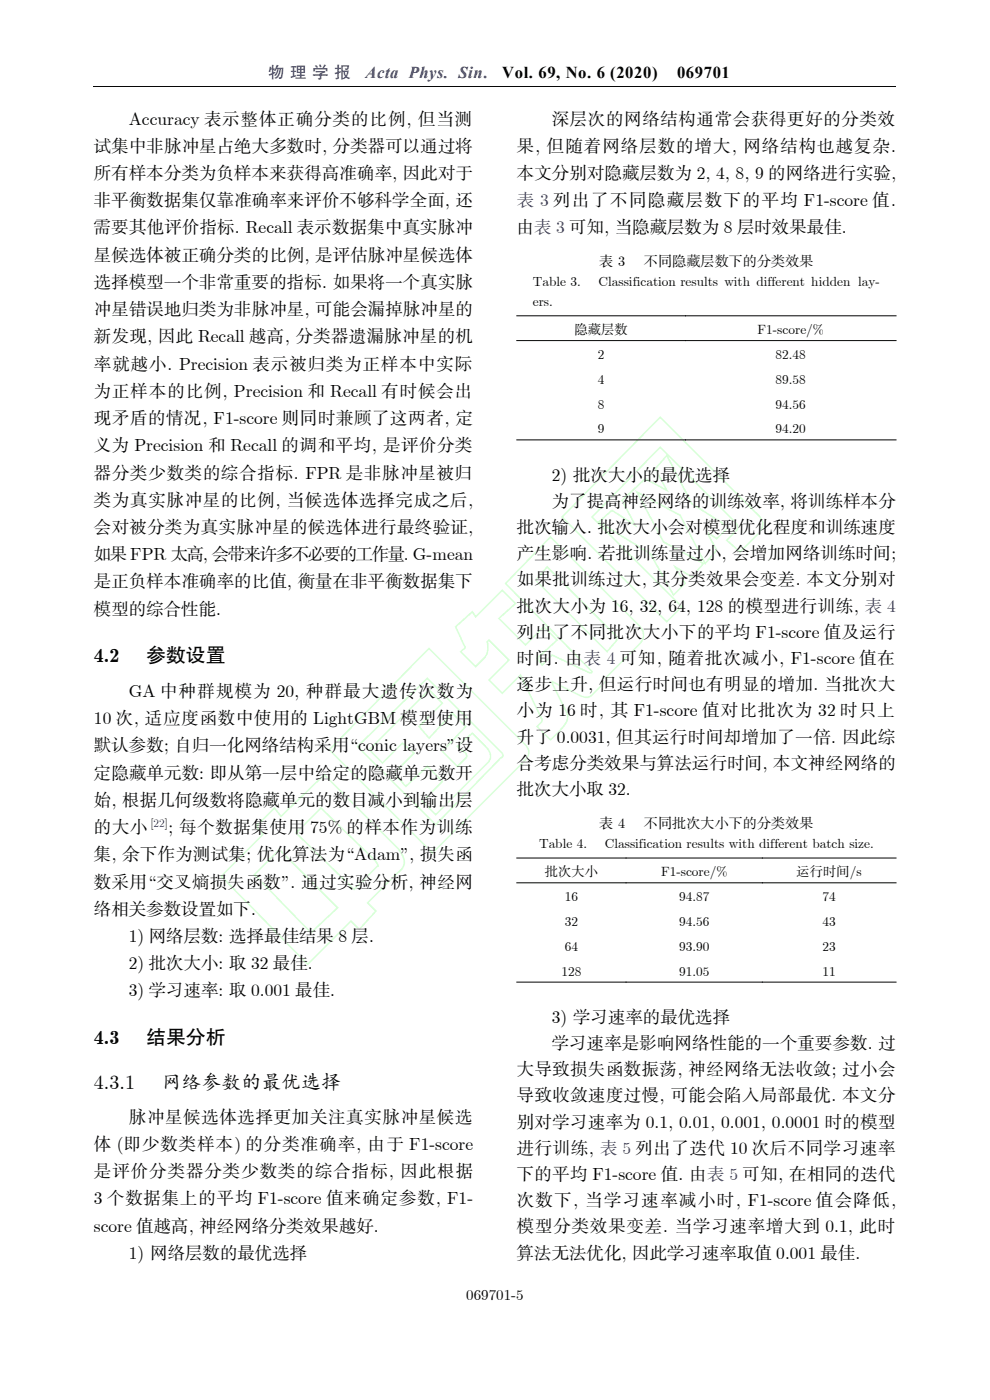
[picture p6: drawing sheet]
<svg xmlns="http://www.w3.org/2000/svg" width="210mm" height="297mm" viewBox="0 0 210 297" stroke-linecap="round" stroke-linejoin="round" font-family="sans-serif">
<defs><g id="words">
<g font-size="4.2">
<text x="19.9" y="140.5">4.2</text>
<text x="31" y="140.5">参数设置</text>
<text x="19.9" y="221.5">4.3</text>
<text x="31" y="221.5">结果分析</text>
<text x="19.9" y="231">4.3.1</text>
<text x="34.3" y="231">网络参数的最优选择</text>
</g>
<g font-size="3.7">
<text x="27.3" y="26.4">Accuracy 表示整体正确分类的比例, 但当测</text>
<text x="117" y="26.4">深层次的网络结构通常会获得更好的分类效</text>
<text x="19.9" y="32.2">试集中非脉冲星占绝大多数时, 分类器可以通过将</text>
<text x="109.6" y="32.2">果, 但随着网络层数的增大, 网络结构也越复杂.</text>
<text x="19.9" y="38">所有样本分类为负样本来获得高准确率, 因此对于</text>
<text x="109.6" y="37.9">本文分别对隐藏层数为 2, 4, 8, 9 的网络进行实验,</text>
<text x="19.9" y="43.8">非平衡数据集仅靠准确率来评价不够科学全面, 还</text>
<text x="19.9" y="49.5">需要其他评价指标. Recall 表示数据集中真实脉冲</text>
<text x="109.6" y="49.3">由表 3 可知, 当隐藏层数为 8 层时效果最佳.</text>
<text x="19.9" y="55.3">星候选体被正确分类的比例, 是评估脉冲星候选体</text>
<text x="19.9" y="61.1">选择模型一个非常重要的指标. 如果将一个真实脉</text>
<text x="19.9" y="66.9">冲星错误地归类为非脉冲星, 可能会漏掉脉冲星的</text>
<text x="19.9" y="72.6">新发现, 因此 Recall 越高, 分类器遗漏脉冲星的机</text>
<text x="19.9" y="78.4">率就越小. Precision 表示被归类为正样本中实际</text>
<text x="19.9" y="84.2">为正样本的比例, Precision 和 Recall 有时候会出</text>
<text x="19.9" y="90">现矛盾的情况, F1-score 则同时兼顾了这两者, 定</text>
<text x="19.9" y="95.7">义为 Precision 和 Recall 的调和平均, 是评价分类</text>
<text x="19.9" y="101.5">器分类少数类的综合指标. FPR 是非脉冲星被归</text>
<text x="117" y="102">2) 批次大小的最优选择</text>
<text x="19.9" y="107.3">类为真实脉冲星的比例, 当候选体选择完成之后,</text>
<text x="117" y="107.5">为了提高神经网络的训练效率, 将训练样本分</text>
<text x="19.9" y="113.1">会对被分类为真实脉冲星的候选体进行最终验证,</text>
<text x="109.6" y="113.1">批次输入. 批次大小会对模型优化程度和训练速度</text>
<text x="19.9" y="118.8">如果FPR 太高, 会带来许多不必要的工作量. G-mean</text>
<text x="109.6" y="118.6">产生影响. 若批训练量过小, 会增加网络训练时间;</text>
<text x="19.9" y="124.6">是正负样本准确率的比值, 衡量在非平衡数据集下</text>
<text x="109.6" y="124.2">如果批训练过大, 其分类效果会变差. 本文分别对</text>
<text x="19.9" y="130.4">模型的综合性能.</text>
<text x="109.6" y="129.7">批次大小为 16, 32, 64, 128 的模型进行训练, 表 4</text>
<text x="109.6" y="135.3">列出了不同批次大小下的平均 F1-score 值及运行</text>
<text x="109.6" y="140.9">时间. 由表 4 可知, 随着批次减小, F1-score 值在</text>
<text x="27.3" y="147.9">GA 中种群规模为 20, 种群最大遗传次数为</text>
<text x="109.6" y="146.4">逐步上升, 但运行时间也有明显的增加. 当批次大</text>
<text x="19.9" y="153.6">10 次, 适应度函数中使用的 LightGBM 模型使用</text>
<text x="109.6" y="152">小为 16 时, 其 F1-score 值对比批次为 32 时只上</text>
<text x="19.9" y="159.4">默认参数; 自归一化网络结构采用“conic layers”设</text>
<text x="109.6" y="157.5">升了 0.0031, 但其运行时间却增加了一倍. 因此综</text>
<text x="19.9" y="165.2">定隐藏单元数: 即从第一层中给定的隐藏单元数开</text>
<text x="109.6" y="163.1">合考虑分类效果与算法运行时间, 本文神经网络的</text>
<text x="19.9" y="171">始, 根据几何级数将隐藏单元的数目减小到输出层</text>
<text x="109.6" y="168.6">批次大小取 32.</text>
<text x="19.9" y="176.7">的大小</text>
<text x="35.6" y="176.7">; 每个数据集使用 75% 的样本作为训练</text>
<text x="19.9" y="182.5">集, 余下作为测试集; 优化算法为“Adam”, 损失函</text>
<text x="19.9" y="188.3">数采用“交叉熵损失函数”. 通过实验分析, 神经网</text>
<text x="19.9" y="194.1">络相关参数设置如下.</text>
<text x="27.3" y="199.8">1) 网络层数: 选择最佳结果 8 层.</text>
<text x="27.3" y="205.6">2) 批次大小: 取 32 最佳.</text>
<text x="27.3" y="211.4">3) 学习速率: 取 0.001 最佳.</text>
<text x="117" y="217">3) 学习速率的最优选择</text>
<text x="117" y="222.6">学习速率是影响网络性能的一个重要参数. 过</text>
<text x="109.6" y="228.1">大导致损失函数振荡, 神经网络无法收敛; 过小会</text>
<text x="109.6" y="233.7">导致收敛速度过慢, 可能会陷入局部最优. 本文分</text>
<text x="27.3" y="238.2">脉冲星候选体选择更加关注真实脉冲星候选</text>
<text x="109.6" y="239.2">别对学习速率为 0.1, 0.01, 0.001, 0.0001 时的模型</text>
<text x="19.9" y="243.9">体 (即少数类样本) 的分类准确率, 由于 F1-score</text>
<text x="109.6" y="244.8">进行训练, 表 5 列出了迭代 10 次后不同学习速率</text>
<text x="19.9" y="249.7">是评价分类器分类少数类的综合指标, 因此根据</text>
<text x="109.6" y="250.3">下的平均 F1-score 值. 由表 5 可知, 在相同的迭代</text>
<text x="19.9" y="255.5">3 个数据集上的平均 F1-score 值来确定参数, F1-</text>
<text x="109.6" y="255.9">次数下, 当学习速率减小时, F1-score 值会降低,</text>
<text x="19.9" y="261.3">score 值越高, 神经网络分类效果越好.</text>
<text x="109.6" y="261.4">模型分类效果变差. 当学习速率增大到 0.1, 此时</text>
<text x="27.3" y="267">1) 网络层数的最优选择</text>
<text x="109.6" y="267">算法无法优化, 因此学习速率取值 0.001 最佳.</text>
</g>
<text font-size="3.7" fill="#00f" x="109.6" y="43.6">表 3 列出了不同隐藏层数下的平均 F1-score 值.</text>
<g font-size="3.5" fill="#00f">
<text x="56.9" y="16.6">物 理 学 报</text>
<text x="77.5" y="16.6">Acta Phys. Sin.</text>
</g>
<g font-size="3.5">
<text x="106.5" y="16.6">Vol. 69, No. 6 (2020)</text>
<text x="143.6" y="16.6">069701</text>
</g>
<text font-size="3.2" x="98.9" y="275.7">069701-5</text>
<g font-size="3">
<text x="127.1" y="56.5">表 3</text>
<text x="136.6" y="56.5">不同隐藏层数下的分类效果</text>
<text x="127.1" y="175.7">表 4</text>
<text x="136.6" y="175.7">不同批次大小下的分类效果</text>
</g>
<g font-size="2.8">
<text x="113" y="60.7">Table 3.</text>
<text x="113" y="65">ers.</text>
<text x="127" y="60.7">Classification results with different hidden lay-</text>
<text x="121.9" y="70.8">隐藏层数</text>
<text x="160.7" y="70.9">F1-score/%</text>
<text x="126.8" y="76.1">2</text>
<text x="164.5" y="76.1">82.48</text>
<text x="126.8" y="81.4">4</text>
<text x="164.5" y="81.4">89.58</text>
<text x="126.8" y="86.7">8</text>
<text x="164.5" y="86.7">94.56</text>
<text x="126.8" y="91.9">9</text>
<text x="164.5" y="91.9">94.20</text>
<text x="114.4" y="180">Table 4.</text>
<text x="128.3" y="180">Classification results with different batch size.</text>
<text x="115.6" y="185.8">批次大小</text>
<text x="140.2" y="185.9">F1-score/%</text>
<text x="169" y="185.8">运行时间/s</text>
<text x="119.8" y="191.2">16</text>
<text x="144.1" y="191.2">94.87</text>
<text x="174.5" y="191.2">74</text>
<text x="119.8" y="196.4">32</text>
<text x="144.1" y="196.4">94.56</text>
<text x="174.5" y="196.4">43</text>
<text x="119.8" y="201.7">64</text>
<text x="144.1" y="201.7">93.90</text>
<text x="174.5" y="201.7">23</text>
<text x="119.1" y="207">128</text>
<text x="144.1" y="207">91.05</text>
<text x="174.5" y="207">11</text>
</g>
<text font-size="2.4" x="31.9" y="175.5">[22]</text>
</g></defs>
<path d="M19.9 18.4h170.2M109.6 67h80.5M109.6 72.3h80.5M109.6 93.3h80.5M109.6 182h80.5M109.6 187.3h80.5M109.6 208.4h80.5" fill="none" stroke="#000" stroke-width=".21"/>
<use href="#words"/>
</svg>
